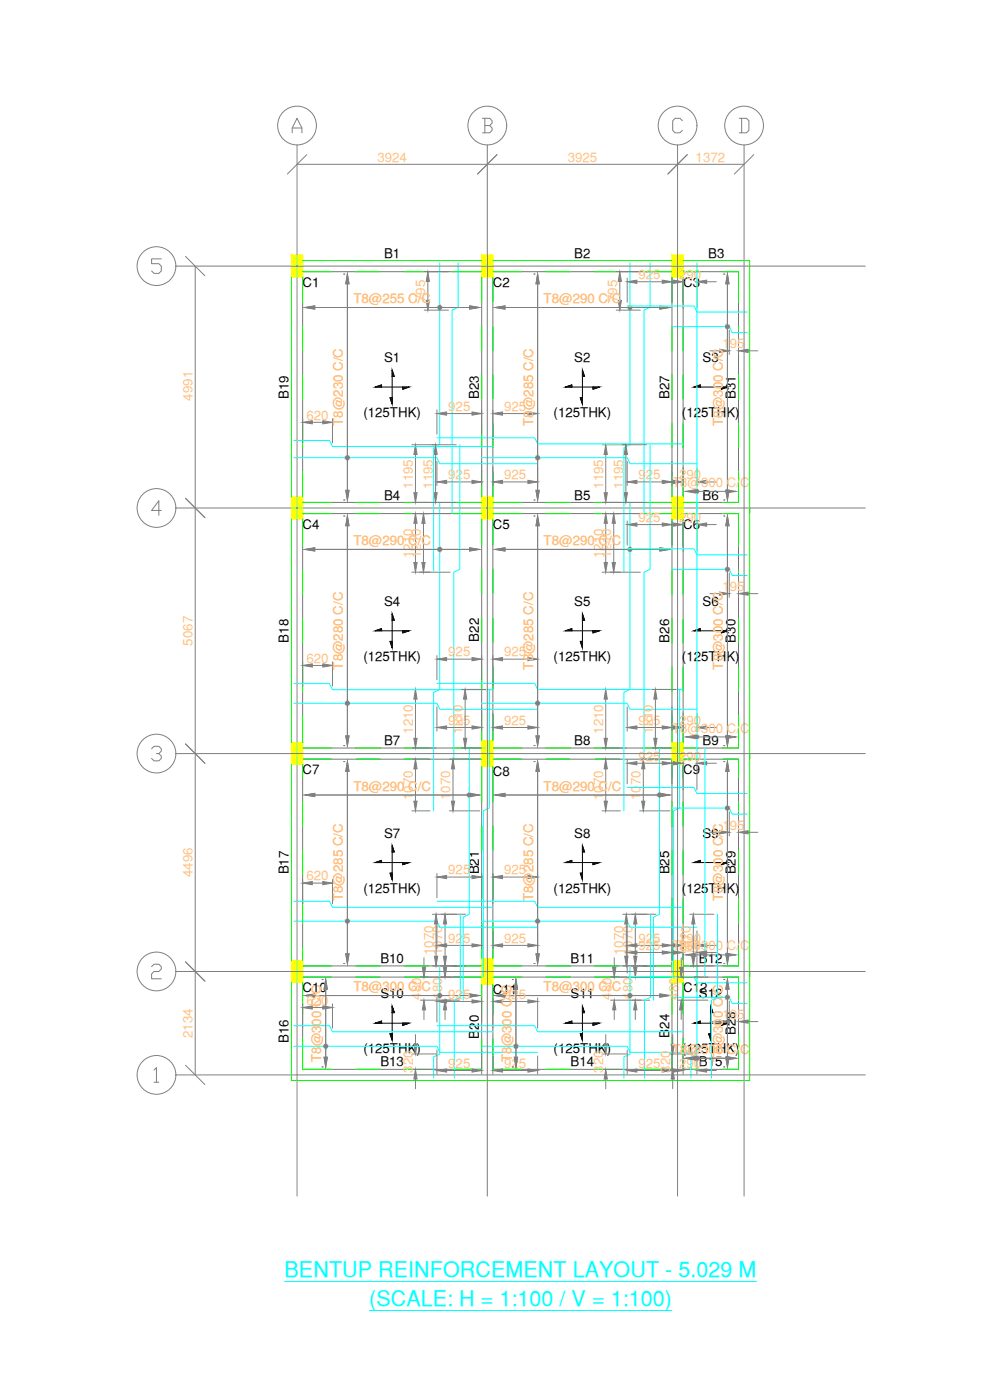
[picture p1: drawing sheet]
<svg xmlns="http://www.w3.org/2000/svg" width="297mm" height="420mm" viewBox="0 0 297 420" stroke-linecap="round" stroke-linejoin="round" font-family="sans-serif">
<defs><g id="words">
<g font-size="6.5" fill="#0ff">
<text x="85.4" y="383.1">BENTUP REINFORCEMENT LAYOUT - 5.029 M</text>
<text x="110.8" y="391.9">(SCALE: H = 1:100 / V = 1:100)</text>
</g>
<g font-size="4" fill="#ffbf7f">
<text x="113.2" y="48.5">3924</text>
<text x="170.3" y="48.5">3925</text>
<text x="208.7" y="48.5">1372</text>
<text x="191.6" y="83.7">925</text>
<text x="203.7" y="83.7">290</text>
<text x="106" y="90.9">T8@255 C/C</text>
<text x="127.6" y="90.6" transform="rotate(-90 127.6 90.6)">795</text>
<text x="163.1" y="91">T8@290 C/C</text>
<text x="185.2" y="90.6" transform="rotate(-90 185.2 90.6)">795</text>
<text x="216.7" y="104.5">195</text>
<text x="57.8" y="120.2" transform="rotate(-90 57.8 120.2)">4991</text>
<text x="92" y="125.9">620</text>
<text x="134.5" y="123.3">925</text>
<text x="151.3" y="123.3">925</text>
<text x="102.9" y="127.8" transform="rotate(-90 102.9 127.8)">T8@230 C/C</text>
<text x="160" y="127.8" transform="rotate(-90 160 127.8)">T8@285 C/C</text>
<text x="216.9" y="127.8" transform="rotate(-90 216.9 127.8)">T8@300 C/C</text>
<text x="134.5" y="143.8">925</text>
<text x="151.3" y="143.8">925</text>
<text x="191.6" y="143.8">925</text>
<text x="203.7" y="143.8">290</text>
<text x="123.8" y="146.7" transform="rotate(-90 123.8 146.7)">1195</text>
<text x="129.9" y="146.7" transform="rotate(-90 129.9 146.7)">1195</text>
<text x="180.9" y="146.7" transform="rotate(-90 180.9 146.7)">1195</text>
<text x="187" y="146.7" transform="rotate(-90 187 146.7)">1195</text>
<text x="201.6" y="146.1">T8@300 C/C</text>
<text x="191.6" y="156.6">925</text>
<text x="203.7" y="156.6">290</text>
<text x="106" y="163.6">T8@290 C/C</text>
<text x="123.8" y="167.5" transform="rotate(-90 123.8 167.5)">1210</text>
<text x="126.2" y="167.5" transform="rotate(-90 126.2 167.5)">1210</text>
<text x="163.1" y="163.6">T8@290 C/C</text>
<text x="180.9" y="167.5" transform="rotate(-90 180.9 167.5)">1210</text>
<text x="183.3" y="167.5" transform="rotate(-90 183.3 167.5)">1210</text>
<text x="216.7" y="177.3">195</text>
<text x="57.8" y="193.7" transform="rotate(-90 57.8 193.7)">5067</text>
<text x="134.5" y="197">925</text>
<text x="151.3" y="197">925</text>
<text x="92" y="198.9">620</text>
<text x="102.9" y="200.9" transform="rotate(-90 102.9 200.9)">T8@280 C/C</text>
<text x="160" y="200.9" transform="rotate(-90 160 200.9)">T8@285 C/C</text>
<text x="216.9" y="200.9" transform="rotate(-90 216.9 200.9)">T8@300 C/C</text>
<text x="123.8" y="220.2" transform="rotate(-90 123.8 220.2)">1210</text>
<text x="134.5" y="217.5">925</text>
<text x="138.7" y="220.2" transform="rotate(-90 138.7 220.2)">1210</text>
<text x="151.3" y="217.5">925</text>
<text x="180.9" y="220.2" transform="rotate(-90 180.9 220.2)">1210</text>
<text x="191.6" y="217.5">925</text>
<text x="195.8" y="220.2" transform="rotate(-90 195.8 220.2)">1210</text>
<text x="201.6" y="219.8">T8@300 C/C</text>
<text x="203.7" y="217.5">290</text>
<text x="191.6" y="228.2">925</text>
<text x="203.7" y="228.2">290</text>
<text x="106" y="237.3">T8@290 C/C</text>
<text x="163.1" y="237.3">T8@290 C/C</text>
<text x="123.8" y="240.1" transform="rotate(-90 123.8 240.1)">1070</text>
<text x="135.1" y="240.1" transform="rotate(-90 135.1 240.1)">1070</text>
<text x="180.9" y="240.1" transform="rotate(-90 180.9 240.1)">1070</text>
<text x="192.2" y="240.1" transform="rotate(-90 192.2 240.1)">1070</text>
<text x="216.7" y="249">195</text>
<text x="57.8" y="263.3" transform="rotate(-90 57.8 263.3)">4496</text>
<text x="134.5" y="262.4">925</text>
<text x="151.3" y="262.4">925</text>
<text x="92" y="264.2">620</text>
<text x="102.9" y="270.5" transform="rotate(-90 102.9 270.5)">T8@285 C/C</text>
<text x="160" y="270.5" transform="rotate(-90 160 270.5)">T8@285 C/C</text>
<text x="216.9" y="270.5" transform="rotate(-90 216.9 270.5)">T8@300 C/C</text>
<text x="130" y="286.7" transform="rotate(-90 130 286.7)">1070</text>
<text x="132.7" y="286.7" transform="rotate(-90 132.7 286.7)">1070</text>
<text x="134.5" y="282.9">925</text>
<text x="151.3" y="282.9">925</text>
<text x="187.1" y="286.7" transform="rotate(-90 187.1 286.7)">1070</text>
<text x="189.8" y="286.7" transform="rotate(-90 189.8 286.7)">1070</text>
<text x="191.6" y="282.9">925</text>
<text x="191.6" y="285">925</text>
<text x="201.6" y="285.2">T8@300 C/C</text>
<text x="203.7" y="282.9">290</text>
<text x="203.7" y="285">290</text>
<text x="207.2" y="286.7" transform="rotate(-90 207.2 286.7)">1070</text>
<text x="106" y="297.4">T8@300 C/C</text>
<text x="126.4" y="300" transform="rotate(-90 126.4 300)">480</text>
<text x="132.7" y="300" transform="rotate(-90 132.7 300)">480</text>
<text x="134.5" y="299.7">925</text>
<text x="151.3" y="299.7">925</text>
<text x="163.1" y="297.4">T8@300 C/C</text>
<text x="183.5" y="300" transform="rotate(-90 183.5 300)">480</text>
<text x="189.8" y="300" transform="rotate(-90 189.8 300)">480</text>
<text x="203.6" y="300" transform="rotate(-90 203.6 300)">480</text>
<text x="92" y="301.5">620</text>
<text x="216.7" y="305.8">195</text>
<text x="57.8" y="311.5" transform="rotate(-90 57.8 311.5)">2134</text>
<text x="96.4" y="318.7" transform="rotate(-90 96.4 318.7)">T8@300 C/C</text>
<text x="123.8" y="321.9" transform="rotate(-90 123.8 321.9)">320</text>
<text x="134.5" y="320.5">925</text>
<text x="151.3" y="320.5">925</text>
<text x="153.5" y="318.7" transform="rotate(-90 153.5 318.7)">T8@300 C/C</text>
<text x="180.9" y="321.9" transform="rotate(-90 180.9 321.9)">320</text>
<text x="191.6" y="320.5">925</text>
<text x="201" y="321.9" transform="rotate(-90 201 321.9)">320</text>
<text x="203.7" y="320.5">290B15</text>
<text x="216.9" y="318.7" transform="rotate(-90 216.9 318.7)">T8@300 C/C</text>
</g>
<g font-size="4">
<text x="115.2" y="77.3">B1</text>
<text x="172.3" y="77.3">B2</text>
<text x="212.5" y="77.3">B3</text>
<text x="90.8" y="86">C1</text>
<text x="147.9" y="86">C2</text>
<text x="205" y="86">C3</text>
<text x="115.2" y="108.7">S1</text>
<text x="172.3" y="108.7">S2</text>
<text x="210.8" y="108.7">S3</text>
<text x="86.6" y="119.7" transform="rotate(-90 86.6 119.7)">B19</text>
<text x="143.6" y="119.7" transform="rotate(-90 143.6 119.7)">B23</text>
<text x="200.7" y="119.7" transform="rotate(-90 200.7 119.7)">B27</text>
<text x="220.7" y="119.7" transform="rotate(-90 220.7 119.7)">B31</text>
<text x="109" y="125.2">(125THK)</text>
<text x="166.1" y="125.2">(125THK)</text>
<text x="204.6" y="125.2">(125THK)</text>
<text x="115.2" y="149.9">B4</text>
<text x="172.3" y="149.9">B5</text>
<text x="210.8" y="149.9">B6</text>
<text x="90.8" y="158.6">C4</text>
<text x="147.9" y="158.6">C5</text>
<text x="205" y="158.6">C6</text>
<text x="115.2" y="181.9">S4</text>
<text x="172.3" y="181.9">S5</text>
<text x="210.8" y="181.9">S6</text>
<text x="86.6" y="192.9" transform="rotate(-90 86.6 192.9)">B18</text>
<text x="143.6" y="192.6" transform="rotate(-90 143.6 192.6)">B22</text>
<text x="200.7" y="192.9" transform="rotate(-90 200.7 192.9)">B26</text>
<text x="220.7" y="192.9" transform="rotate(-90 220.7 192.9)">B30</text>
<text x="109" y="198.3">(125THK)</text>
<text x="166.1" y="198.3">(125THK)</text>
<text x="204.6" y="198.3">(125THK)</text>
<text x="115.2" y="223.6">B7</text>
<text x="172.3" y="223.6">B8</text>
<text x="210.8" y="223.6">B9</text>
<text x="90.8" y="232.3">C7</text>
<text x="147.9" y="232.9">C8</text>
<text x="205" y="232.3">C9</text>
<text x="115.2" y="251.4">S7</text>
<text x="172.3" y="251.4">S8</text>
<text x="210.8" y="251.4">S9</text>
<text x="86.6" y="262.4" transform="rotate(-90 86.6 262.4)">B17</text>
<text x="143.6" y="262.4" transform="rotate(-90 143.6 262.4)">B21</text>
<text x="200.7" y="262.4" transform="rotate(-90 200.7 262.4)">B25</text>
<text x="220.7" y="262.4" transform="rotate(-90 220.7 262.4)">B29</text>
<text x="109" y="267.9">(125THK)</text>
<text x="166.1" y="267.9">(125THK)</text>
<text x="204.6" y="267.9">(125THK)</text>
<text x="114.1" y="289">B10</text>
<text x="171.2" y="289">B11</text>
<text x="209.7" y="289">B12</text>
<text x="90.8" y="297.7">C10</text>
<text x="114.1" y="299.7">S10</text>
<text x="147.9" y="298.3">C11</text>
<text x="171.2" y="299.7">S11</text>
<text x="205" y="297.7">C12</text>
<text x="209.7" y="299.7">S12</text>
<text x="143.6" y="311.7" transform="rotate(-90 143.6 311.7)">B20</text>
<text x="200.7" y="311.4" transform="rotate(-90 200.7 311.4)">B24</text>
<text x="220.7" y="310.6" transform="rotate(-90 220.7 310.6)">B28</text>
<text x="86.6" y="313.1" transform="rotate(-90 86.6 313.1)">B16</text>
<text x="109" y="316.1">(125THK)</text>
<text x="166.1" y="316.1">(125THK)</text>
<text x="204.6" y="316.1">(125THK)</text>
<text x="114.1" y="320">B13</text>
<text x="171.2" y="320">B14</text>
</g>
</g></defs>
<!-- layer: Slab -->
<path d="M90.8 81.5h53.7v69.3h-53.7zM147.9 81.5h53.7v69.3h-53.7zM205 81.5h16.6v69.3h-16.6zM90.8 154.1h53.7v70.4h-53.7zM147.9 154.1h53.7v70.4h-53.7zM205 154.1h16.6v70.4h-16.6zM90.8 227.8h53.7v62.1h-53.7zM147.9 227.8h53.7v62.1h-53.7zM205 227.8h16.6v62.1h-16.6zM90.8 293.2h53.7v27.7h-53.7zM147.9 293.2h53.7v27.7h-53.7zM205 293.2h16.6v27.7h-16.6z" fill="none" stroke="#767676" stroke-width=".3"/>
<!-- layer: Slab Nos -->
<g fill="#000" stroke="#000" stroke-width=".3">
<path d="M112.6 116.2l1.9-.7v.7zM117 119.3h.7v2zM117.7 111.1l.6 1.9h-.6zM120.8 116.2h2l-2 .6zM169.7 116.2l1.9-.7v.7zM174.1 119.3h.6v2zM174.7 111.1l.7 1.9h-.7zM177.9 116.2h1.9l-1.9 .6zM208.2 116.2l1.9-.7v.7zM216.4 116.2h2l-2 .6zM112.6 189.3l1.9-.6v.6zM117 192.5h.7v1.9z"/>
<path d="M117.7 184.2l.6 1.9h-.6zM120.8 189.3h2l-2 .6zM169.7 189.3l1.9-.6v.6zM174.1 192.5h.6v1.9zM174.7 184.2l.7 1.9h-.7zM177.9 189.3h1.9l-1.9 .6zM208.2 189.3l1.9-.6v.6zM216.4 189.3h2l-2 .6zM112.6 258.9l1.9-.7v.7zM117.7 253.8l.6 1.9h-.6zM120.8 258.9h2l-2 .6zM169.7 258.9l1.9-.7v.7z"/>
<path d="M174.7 253.8l.7 1.9h-.7zM177.9 258.9h1.9l-1.9 .6zM208.2 258.9l1.9-.7v.7zM216.4 258.9h2l-2 .6zM117 262h.7v2zM174.1 262h.6v2zM120.8 307.1h2zM208.2 307.1l1.9-.7v.7zM212.6 310.3h.7v1.9zM213.3 302l.6 1.9h-.6zM216.4 307.1h2l-2 .6z"/>
<path d="M114.5 306.4v.7zM112.6 307.1h1.9zM112.6 307.1l1.9-.7v.7z"/>
<path d="M117 310.3h.7zM117 310.3l.7 1.9v-1.9z"/>
<path d="M117.7 302l.6 1.9zM117.7 303.9h.6zM117.7 302l.6 1.9h-.6z"/>
<path d="M120.8 307.1v.6l2-.6zM120.8 307.1v.6z"/>
<path d="M169.7 307.1l1.9-.7v.7zM169.7 307.1h1.9z"/>
<path d="M174.1 310.3h.6zM174.1 310.3l.6 1.9v-1.9z"/>
<path d="M174.7 302l.7 1.9h-.7zM174.7 303.9h.7z"/>
<path d="M177.9 307.1h1.9zM177.9 307.1v.6l1.9-.6z"/>
</g>
<g fill="none" stroke="#000" stroke-width=".3">
<path d="M114.5 116.2v-.7l-1.9 .7h10.2l-2 .6v-.6M117.7 113h.6l-.6-1.9v10.2l-.7-2h.7M171.6 116.2v-.7l-1.9 .7h10.1l-1.9 .6v-.6M174.7 113h.7l-.7-1.9v10.2l-.6-2h.6M210.1 116.2v-.7l-1.9 .7h10.2l-2 .6v-.6M114.5 189.3v-.6l-1.9 .6h10.2l-2 .6v-.6M117.7 186.1h.6l-.6-1.9v10.2l-.7-1.9h.7M171.6 189.3v-.6l-1.9 .6h10.1l-1.9 .6v-.6M174.7 186.1h.7l-.7-1.9v10.2l-.6-1.9h.6M210.1 189.3v-.6l-1.9 .6h10.2l-2 .6v-.6M114.5 258.9v-.7l-1.9 .7h10.2l-2 .6v-.6M117.7 255.7h.6l-.6-1.9v10.2l-.7-2h.7"/>
<path d="M171.6 258.9v-.7l-1.9 .7h10.1l-1.9 .6v-.6M174.7 255.7h.7l-.7-1.9v10.2l-.6-2h.6M210.1 258.9v-.7l-1.9 .7h10.2l-2 .6v-.6M114.5 307.1v-.7l-1.9 .7h10.2l-2 .6v-.6M117.7 303.9h.6l-.6-1.9v10.2l-.7-1.9h.7M171.6 307.1v-.7l-1.9 .7h10.1l-1.9 .6v-.6M174.7 303.9h.7l-.7-1.9v10.2l-.6-1.9h.6M210.1 307.1v-.7l-1.9 .7h10.2l-2 .6v-.6M213.3 303.9h.6l-.6-1.9v10.2l-.7-1.9h.7"/>
</g>
<!-- layer: Column -->
<g fill="#ff0" stroke="#ff0" stroke-width=".3">
<path d="M87.4 76.6l3.4 6.5v-6.5zM87.4 76.6l3.4 6.5h-3.4z"/>
<path d="M144.5 76.6l3.4 6.5v-6.5zM144.5 76.6l3.4 6.5h-3.4z"/>
<path d="M201.6 76.6l3.4 6.5v-6.5zM201.6 76.6l3.4 6.5h-3.4z"/>
<path d="M87.4 149.2l3.4 6.5v-6.5zM87.4 149.2l3.4 6.5h-3.4z"/>
<path d="M144.5 149.2l3.4 6.5v-6.5zM144.5 149.2l3.4 6.5h-3.4z"/>
<path d="M201.6 149.2l3.4 6.5v-6.5zM201.6 149.2l3.4 6.5h-3.4z"/>
<path d="M87.4 222.9l3.4 6.5v-6.5zM87.4 222.9l3.4 6.5h-3.4z"/>
<path d="M144.5 222.3l3.4 7.7v-7.7zM144.5 222.3l3.4 7.7h-3.4z"/>
<path d="M201.6 222.9l3.4 6.5v-6.5zM201.6 222.9l3.4 6.5h-3.4z"/>
<path d="M87.4 288.3l3.4 6.5v-6.5zM87.4 288.3l3.4 6.5h-3.4z"/>
<path d="M144.5 287.7l3.4 7.7v-7.7zM144.5 287.7l3.4 7.7h-3.4z"/>
<path d="M201.6 288.3l3.4 6.5v-6.5zM201.6 288.3l3.4 6.5h-3.4z"/>
</g>
<path d="M87.4 76.6h3.4v6.5h-3.4zM144.5 76.6h3.4v6.5h-3.4zM201.6 76.6h3.4v6.5h-3.4zM87.4 149.2h3.4v6.5h-3.4zM144.5 149.2h3.4v6.5h-3.4zM201.6 149.2h3.4v6.5h-3.4zM87.4 222.9h3.4v6.5h-3.4zM144.5 222.3h3.4v7.7h-3.4zM201.6 222.9h3.4v6.5h-3.4zM87.4 288.3h3.4v6.5h-3.4zM144.5 287.7h3.4v7.7h-3.4zM201.6 288.3h3.4v6.5h-3.4z" fill="none" stroke="#ff0" stroke-width=".3"/>
<!-- layer: Beam -->
<g fill="none" stroke="#0f0" stroke-width=".3">
<path d="M90.8 78.2h53.7M147.9 78.2h53.7M205 78.2h19.9v246.1h-137.5v-29.5M87.4 83.1v66.1M90.8 81.5h8.7M90.8 83.1v7.6M90.8 98v7.3M106.8 81.5h7.2M121.3 81.5h7.3M135.8 81.5h8.7M144.5 83.1v7.6M144.5 98v7.3"/>
<path d="M147.9 81.5h8.7M147.9 83.1v7.6M147.9 98v7.3M163.8 81.5h7.3M178.4 81.5h7.3M192.9 81.5h8.7M201.6 83.1v7.6M201.6 98v7.3M205 81.5h4.6M205 83.1v7.6M205 98v7.3M216.9 81.5h4.7v9.2"/>
<path d="M221.6 98v7.3M90.8 112.5v7.3M144.5 112.5v7.3M147.9 112.5v7.3M201.6 112.5v7.3M205 112.5v7.3M221.6 112.5v7.3M90.8 127.1v7.2M144.5 127.1v7.2M147.9 127.1v7.2M201.6 127.1v7.2M205 127.1v7.2"/>
<path d="M221.6 127.1v7.2M87.4 155.7v67.2M90.8 150.8h8.7M90.8 154.1h8.7M90.8 141.6v7.6M90.8 155.7v8.2M106.8 150.8h7.2M106.8 154.1h7.2M121.3 150.8h7.3M121.3 154.1h7.3M135.8 150.8h8.7M135.8 154.1h8.7"/>
<path d="M144.5 141.6v7.6M144.5 155.7v7.9M147.9 150.8h8.7M147.9 154.1h8.7M147.9 141.6v7.6M147.9 155.7v7.9M163.8 150.8h7.3M163.8 154.1h7.3M178.4 150.8h7.3M178.4 154.1h7.3M192.9 150.8h8.7M192.9 154.1h8.7"/>
<path d="M201.6 141.6v7.6M201.6 155.7v8.2M205 150.8h4.6M205 154.1h4.6M205 141.6v7.6M205 155.7v8.2M216.9 154.1h4.7v9.8M221.6 141.6v9.2h-4.7M90.8 171.1v7.3M144.5 170.8v7.3M147.9 170.8v7.3M201.6 171.1v7.3"/>
<path d="M205 171.1v7.3M221.6 171.1v7.3M90.8 185.7v7.3M144.5 185.4v7.3M144.5 199.9v7.3M147.9 185.4v7.3M147.9 199.9v7.3M201.6 185.7v7.3M205 185.7v7.3M221.6 185.7v7.3M90.8 200.2v7.3M90.8 214.8v8.1"/>
<path d="M144.5 214.5v7.8M147.9 214.5v7.8M201.6 200.2v7.3M201.6 214.8v8.1M205 200.2v7.3M205 214.8v8.1M221.6 214.8v9.7h-4.7M221.6 200.2v7.3M87.4 229.4v58.9M90.8 224.5h8.7M90.8 227.8h8.7M90.8 229.4v4"/>
<path d="M106.8 224.5h7.2M106.8 227.8h7.2M121.3 224.5h7.3M121.3 227.8h7.3M135.8 224.5h8.7M135.8 227.8h8.7M144.5 230v10.7M147.9 224.5h8.7M147.9 227.8h8.7M147.9 230v10.7M163.8 224.5h7.3M163.8 227.8h7.3"/>
<path d="M178.4 224.5h7.3M178.4 227.8h7.3M192.9 224.5h8.7M192.9 227.8h8.7M201.6 229.4v4M205 224.5h4.6M205 227.8h4.6M205 229.4v4M216.9 227.8h4.7v5.6M90.8 240.7v7.3M90.8 255.2v7.3M144.5 248v7.2"/>
<path d="M147.9 248v7.2M201.6 240.7v7.3M201.6 255.2v7.3M205 240.7v7.3M205 255.2v7.3M221.6 240.7v7.3M221.6 255.2v7.3M90.8 269.8v7.2M144.5 262.5v7.3M144.5 277v10.7M147.9 262.5v7.3M147.9 277v10.7"/>
<path d="M201.6 269.8v7.2M205 269.8v7.2M221.6 269.8v7.2M90.8 289.9h8.7M90.8 293.2h8.7M90.8 284.3v4M90.8 294.8v9.4M106.8 289.9h7.2M106.8 293.2h7.2M121.3 289.9h7.3M121.3 293.2h7.3M135.8 289.9h8.7"/>
<path d="M135.8 293.2h8.7M144.5 295.4v9.1M147.9 289.9h8.7M147.9 293.2h8.7M147.9 295.4v9.1M163.8 289.9h7.3M163.8 293.2h7.3M178.4 289.9h7.3M178.4 293.2h7.3M192.9 289.9h8.7M192.9 293.2h8.7M201.6 284.3v4"/>
<path d="M201.6 294.8v9.4M205 289.9h4.6M205 293.2h4.6M205 284.3v4M205 294.8v9.4M216.9 293.2h4.7v10.2M221.6 284.3v5.6h-4.7M90.8 311.5v9.4h8.7M144.5 311.8v9.1h-8.7M147.9 311.8v9.1h8.7M201.6 311.5v9.4h-8.7M205 311.5v9.4h4.6"/>
<path d="M221.6 310.7v10.2h-4.7M106.8 320.9h7.2M121.3 320.9h7.3M163.8 320.9h7.3M178.4 320.9h7.3"/>
</g>
<!-- layer: Dimension -->
<g fill="none" stroke="#808080" stroke-width=".3">
<path d="M127.3 93.1h7.3M127.3 81.5h7.3M128.4 84.5v5.7M184.9 93.1h7.2M184.9 81.5h7.2M186 84.5v5.7M188.2 83.5v7.2M191.1 84.6h7.6M199.1 84.6h3M201.6 83.5v7.2M205 83.5v9.1M209.1 83.5v9.1"/>
<path d="M212 84.6h2.9M218.8 99.1v7.3M221.6 99.1v7.3M213 105.3h2.9M224.5 105.3h2.9M90.8 125.7v7.2M93.7 126.7h3.1M99.8 125.7v7.2M123.6 133.5h13.3M124.7 136.4v11.5M130.7 136.4v11.5M131.1 123v7.3"/>
<path d="M131.1 138.4v7.3M134 124.1h7.6M144.5 123v7.3M144.5 138.4v7.3M147.9 123v9.1M150.8 124.1h7.6M161.3 123v9.1M180.7 133.5h13.3M181.7 136.4v11.5M187.8 136.4v11.5M188.2 138.4v7.3M201.6 138.4v7.3"/>
<path d="M123.6 150.8h13.3M123.6 154.1h11.5M124.7 157v11.8M127.1 157v11.8M134 144.6h7.6M147.9 140.3v5.4M150.8 144.6h7.6M161.3 140.3v5.4M180.7 150.8h13.3M180.7 154.1h11.4M181.7 157v11.8M184.1 157v11.8"/>
<path d="M188.2 156.3v7.3M191.1 144.6h7.6M191.1 157.4h7.6M199.1 144.6h3M199.1 157.4h3M201.6 156.3v7.3M205 140.3v5.4M205 156.3v9.1M209.1 140.3v5.4M209.1 156.3v9.1M212 144.6h2.9M212 157.4h2.9"/>
<path d="M123.6 171.7h11.5M180.7 171.7h11.4M213 178.2h2.9M218.8 172v7.3M221.6 172v7.3M224.5 178.2h2.9M90.8 198.6v7.3M93.7 199.7h3.1M99.8 198.6v7.3M131.1 196.7v7.3M134 197.8h7.6M144.5 196.7v7.3"/>
<path d="M147.9 196.7v9.1M150.8 197.8h7.6M161.3 196.7v9.1M123.6 206.9h7.2M124.7 209.8v11.8M131.1 212.1v7.3M134 218.3h7.6M138.5 206.9h7.2M139.6 209.8v11.8M144.5 212.1v7.3M147.9 214v5.4M150.8 218.3h7.6"/>
<path d="M161.3 214v5.4M180.7 206.9h7.2M181.7 209.8v11.8M188.2 212.1v7.3M191.1 218.3h7.6M195.6 206.9h7.2M196.6 209.8v11.8M199.1 218.3h3M201.6 212.1v7.3M205 214v5.4M209.1 214v5.4M212 218.3h2.9"/>
<path d="M123.6 224.5h7.2M123.6 227.8h5.4M124.7 230.7v9.7M134.8 227.8h9.1M135.9 230.7v9.7M138.5 224.5h7.2M180.7 224.5h7.2M180.7 227.8h5.4M181.7 230.7v9.7M188.2 228v7.2M191.1 229.1h7.6M191.9 227.8h9.1"/>
<path d="M193 230.7v9.7M195.6 224.5h7.2M199.1 229.1h3M201.6 228v7.2M205 228v9.1M209.1 228v9.1M212 229.1h2.9M123.6 243.3h5.4M134.8 243.3h9.1M180.7 243.3h5.4M191.9 243.3h9.1M213 249.8h2.9"/>
<path d="M218.8 243.6v7.3M221.6 243.6v7.3M224.5 249.8h2.9M90.8 263.9v7.3M93.7 265h3.1M99.8 263.9v7.3M129.7 274.4h10M130.8 277.3v9.7M131.1 262.1v7.3M131.1 277.5v7.3M133.5 277.3v9.7M134 263.2h7.6"/>
<path d="M144.5 262.1v7.3M144.5 277.5v7.3M147.9 262.1v9.1M147.9 279.4v5.4M150.8 263.2h7.6M161.3 262.1v9.1M161.3 279.4v5.4M186.8 274.4h10M187.9 277.3v9.7M188.2 277.5v14.6M190.6 277.3v9.7M201.6 277.5v14.6"/>
<path d="M205 279.4v14.5M206.9 274.4h7.3M208 277.3v9.7M209.1 279.4v14.5M126.1 293.2h11.8M127.2 287.4v2.9M129.7 289.9h10M131.1 299.5v7.2M133.5 287.4v2.9M134 283.7h7.6M144.5 299.5v7.2M147.9 299.5v9.1"/>
<path d="M150.8 283.7h7.6M161.3 299.5v9.1M183.2 293.2h11.8M184.3 287.4v2.9M186.8 289.9h10M190.6 287.4v2.9M191.1 283.7h7.6M191.1 285.9h7.6M199.1 283.7h3M199.1 285.9h3M203.3 293.2h9.1M204.4 287.4v2.9"/>
<path d="M206.9 289.9h7.3M212 283.7h2.9M212 285.9h2.9M90.8 301.3v7.3M93.7 302.4h3.1M99.8 301.3v7.3M123.6 316.3h7.2M124.7 310.5v2.9M126.1 300.2h11.8M127.2 303.1v2.9M131.1 315.1v7.3M133.5 303.1v2.9"/>
<path d="M134 300.6h7.6M144.5 315.1v7.3M147.9 316.9v5.5M150.8 300.6h7.6M161.3 316.9v5.5M180.7 316.3h7.2M181.7 310.5v2.9M183.2 300.2h11.8M184.3 303.1v2.9M188.2 315.1v7.3M190.6 303.1v2.9M200.8 316.3h7.2"/>
<path d="M201.6 315.1v7.3M201.8 310.5v2.9M203.3 300.2h9.1M204.4 303.1v2.9M205 316.9v5.5M209.1 316.9v5.5M213 306.6h2.9M218.8 300.4v7.3M221.6 300.4v7.3M224.5 306.6h2.9M123.6 320.9h7.2M124.7 323.8v2.9"/>
<path d="M134 321.3h7.6M150.8 321.3h7.6M180.7 320.9h7.2M181.7 323.8v2.9M191.1 321.3h7.6M199.1 321.3h3M200.8 320.9h7.2M201.8 323.8v2.9M212 321.3h2.9"/>
</g>
<g fill="#808080" stroke="#808080" stroke-width=".3">
<path d="M124.2 147.9h.9l-.4 2.9z"/>
<path d="M124.7 133.5l.4 2.9h-.9z"/>
<path d="M124.2 168.8h.9l-.4 2.9z"/>
<path d="M124.7 154.1l.4 2.9h-.9z"/>
<path d="M127.9 90.2h.9l-.4 2.9z"/>
<path d="M128.4 81.5l.4 3h-.9z"/>
<path d="M131.1 144.6l2.9-.5v1z"/>
<path d="M141.6 144.1l2.9 .5-2.9 .5z"/>
<path d="M147.9 144.6l2.9-.5v1z"/>
<path d="M158.4 144.1l2.9 .5-2.9 .5z"/>
<path d="M90.8 126.7l2.9-.4v.9z"/>
<path d="M96.8 126.3l3 .4-3 .5z"/>
<path d="M181.3 147.9h.9l-.5 2.9z"/>
<path d="M181.7 133.5l.5 2.9h-.9z"/>
<path d="M181.3 168.8h.9l-.5 2.9z"/>
<path d="M181.7 154.1l.5 2.9h-.9z"/>
<path d="M185.5 90.2h1l-.5 2.9z"/>
<path d="M186 81.5l.5 3h-1z"/>
<path d="M188.2 144.6l2.9-.5v1z"/>
<path d="M198.7 144.1l2.9 .5-2.9 .5z"/>
<path d="M202.1 144.1l2.9 .5-2.9 .5z"/>
<path d="M209.1 144.6l2.9-.5v1z"/>
<path d="M147.9 124.1l2.9-.5v1z"/>
<path d="M158.4 123.6l2.9 .5-2.9 .5z"/>
<path d="M131.1 124.1l2.9-.5v1z"/>
<path d="M141.6 123.6l2.9 .5-2.9 .5z"/>
<path d="M215.9 104.8l2.9 .5-2.9 .5z"/>
<path d="M221.6 105.3l2.9-.5v1z"/>
<path d="M202.1 84.1l2.9 .5-2.9 .4z"/>
<path d="M209.1 84.6l2.9-.5v.9z"/>
<path d="M188.2 84.6l2.9-.5v.9z"/>
<path d="M198.7 84.1l2.9 .5-2.9 .4z"/>
<path d="M124.2 221.6h.9l-.4 2.9z"/>
<path d="M124.7 206.9l.4 2.9h-.9z"/>
<path d="M124.2 240.4h.9l-.4 2.9z"/>
<path d="M124.7 227.8l.4 2.9h-.9z"/>
<path d="M126.6 168.8h.9l-.4 2.9z"/>
<path d="M127.1 154.1l.4 2.9h-.9z"/>
<path d="M130.2 147.9h1l-.5 2.9z"/>
<path d="M130.7 133.5l.5 2.9h-1z"/>
<path d="M131.1 218.3l2.9-.5v1z"/>
<path d="M141.6 217.8l2.9 .5-2.9 .5z"/>
<path d="M147.9 218.3l2.9-.5v1z"/>
<path d="M158.4 217.8l2.9 .5-2.9 .5z"/>
<path d="M90.8 199.7l2.9-.5v1z"/>
<path d="M96.8 199.2l3 .5-3 .5z"/>
<path d="M181.3 221.6h.9l-.5 2.9z"/>
<path d="M181.7 206.9l.5 2.9h-.9z"/>
<path d="M181.3 240.4h.9l-.5 2.9z"/>
<path d="M181.7 227.8l.5 2.9h-.9z"/>
<path d="M183.7 168.8h.9l-.5 2.9z"/>
<path d="M184.1 154.1l.5 2.9h-.9z"/>
<path d="M187.3 147.9h1l-.5 2.9z"/>
<path d="M187.8 133.5l.5 2.9h-1z"/>
<path d="M188.2 218.3l2.9-.5v1z"/>
<path d="M198.7 217.8l2.9 .5-2.9 .5z"/>
<path d="M202.1 217.8l2.9 .5-2.9 .5z"/>
<path d="M209.1 218.3l2.9-.5v1z"/>
<path d="M147.9 197.8l2.9-.5v1z"/>
<path d="M158.4 197.3l2.9 .5-2.9 .5z"/>
<path d="M131.1 197.8l2.9-.5v1z"/>
<path d="M141.6 197.3l2.9 .5-2.9 .5z"/>
<path d="M215.9 177.7l2.9 .5-2.9 .4z"/>
<path d="M221.6 178.2l2.9-.5v.9z"/>
<path d="M202.1 156.9l2.9 .5-2.9 .5z"/>
<path d="M209.1 157.4l2.9-.5v1z"/>
<path d="M188.2 157.4l2.9-.5v1z"/>
<path d="M198.7 156.9l2.9 .5-2.9 .5z"/>
<path d="M133 287h1l-.5 2.9z"/>
<path d="M133.5 274.4l.5 2.9h-1z"/>
<path d="M133.5 300.2l.5 2.9h-1z"/>
<path d="M133 290.3h1l-.5 2.9z"/>
<path d="M135.4 240.4h1l-.5 2.9z"/>
<path d="M135.9 227.8l.5 2.9h-1z"/>
<path d="M139.1 221.6h.9l-.4 2.9z"/>
<path d="M139.6 206.9l.4 2.9h-.9z"/>
<path d="M131.1 283.7l2.9-.5v1z"/>
<path d="M141.6 283.2l2.9 .5-2.9 .5z"/>
<path d="M147.9 283.7l2.9-.5v1z"/>
<path d="M158.4 283.2l2.9 .5-2.9 .5z"/>
<path d="M90.8 265l2.9-.5v1z"/>
<path d="M96.8 264.5l3 .5-3 .5z"/>
<path d="M190.1 287h1l-.5 2.9z"/>
<path d="M190.6 274.4l.5 2.9h-1z"/>
<path d="M190.6 300.2l.5 2.9h-1z"/>
<path d="M190.1 290.3h1l-.5 2.9z"/>
<path d="M192.5 240.4h1l-.5 2.9z"/>
<path d="M193 227.8l.5 2.9h-1z"/>
<path d="M196.2 221.6h.9l-.5 2.9z"/>
<path d="M196.6 206.9l.5 2.9h-.9z"/>
<path d="M188.2 283.7l2.9-.5v1z"/>
<path d="M198.7 283.2l2.9 .5-2.9 .5z"/>
<path d="M202.1 283.2l2.9 .5-2.9 .5z"/>
<path d="M209.1 283.7l2.9-.5v1z"/>
<path d="M147.9 263.2l2.9-.5v1z"/>
<path d="M158.4 262.7l2.9 .5-2.9 .5z"/>
<path d="M131.1 263.2l2.9-.5v1z"/>
<path d="M141.6 262.7l2.9 .5-2.9 .5z"/>
<path d="M215.9 249.3l2.9 .5-2.9 .5z"/>
<path d="M221.6 249.8l2.9-.5v1z"/>
<path d="M202.1 228.6l2.9 .5-2.9 .4z"/>
<path d="M209.1 229.1l2.9-.5v.9z"/>
<path d="M188.2 229.1l2.9-.5v.9z"/>
<path d="M198.7 228.6l2.9 .5-2.9 .4z"/>
<path d="M124.7 320.9l.4 2.9h-.9z"/>
<path d="M124.2 313.4h.9l-.4 2.9z"/>
<path d="M127.2 300.2l.5 2.9h-1z"/>
<path d="M126.7 290.3h1l-.5 2.9z"/>
<path d="M130.4 287h.9l-.5 2.9z"/>
<path d="M130.8 274.4l.5 2.9h-.9z"/>
<path d="M131.1 321.3l2.9-.5v1z"/>
<path d="M141.6 320.8l2.9 .5-2.9 .5z"/>
<path d="M147.9 321.3l2.9-.5v1z"/>
<path d="M158.4 320.8l2.9 .5-2.9 .5z"/>
<path d="M90.8 302.4l2.9-.5v.9z"/>
<path d="M96.8 301.9l3 .5-3 .4z"/>
<path d="M181.7 320.9l.5 2.9h-.9z"/>
<path d="M181.3 313.4h.9l-.5 2.9z"/>
<path d="M184.3 300.2l.5 2.9h-1z"/>
<path d="M183.8 290.3h1l-.5 2.9z"/>
<path d="M187.4 287h1l-.5 2.9z"/>
<path d="M187.9 274.4l.5 2.9h-1z"/>
<path d="M188.2 321.3l2.9-.5v1z"/>
<path d="M198.7 320.8l2.9 .5-2.9 .5z"/>
<path d="M202.1 320.8l2.9 .5-2.9 .5z"/>
<path d="M209.1 321.3l2.9-.5v1z"/>
<path d="M147.9 300.6l2.9-.5v.9z"/>
<path d="M158.4 300.1l2.9 .5-2.9 .4z"/>
<path d="M131.1 300.6l2.9-.5v.9z"/>
<path d="M141.6 300.1l2.9 .5-2.9 .4z"/>
<path d="M215.9 306.1l2.9 .5-2.9 .5z"/>
<path d="M221.6 306.6l2.9-.5v1z"/>
<path d="M202.1 285.4l2.9 .5-2.9 .4z"/>
<path d="M209.1 285.9l2.9-.5v.9z"/>
<path d="M188.2 285.9l2.9-.5v.9z"/>
<path d="M198.7 285.4l2.9 .5-2.9 .4z"/>
<path d="M201.8 320.9l.5 2.9h-.9z"/>
<path d="M201.4 313.4h.9l-.5 2.9z"/>
<path d="M204.4 300.2l.5 2.9h-1z"/>
<path d="M203.9 290.3h1l-.5 2.9z"/>
<path d="M207.5 287h1l-.5 2.9z"/>
<path d="M208 274.4l.5 2.9h-1z"/>
</g>
<!-- layer: Plan Reinforcement -->
<g fill="none" stroke="#0ff" stroke-width=".3">
<path d="M131.9 78.9v54.6l-1.8 .9v37.3M137.5 78.9v13.3l-1.9 .9v61M189 78.9v54.6l-1.8 .9v37.3M195.1 78.9v13.3l-1.9 .9v61M209.1 78.9v148.9M188.2 91.8h20l.9 1.8h15.1M201.6 98h17.2l.9 1.8h4.5M88.2 137.4h42.9l.9 1.8h29.3M88.2 132.2h10.7l.9 1.8h48.1M131.1 131.4h29.3l.9 1.8h43.7M138 133.5v37.4l-1.8 .8v56.1M144.5 137.4h43.7l.9 1.8h20"/>
<path d="M195.1 133.5v37.4l-1.9 .8v56.1M131.9 150.8v56.1l-1.8 .9v35.5M189 150.8v56.1l-1.8 .9v35.5M188.2 164.7h20l.9 1.8h15.1M201.6 170.9h17.2l.9 1.8h4.5M88.2 211.1h42.9l.9 1.8h29.3M88.2 205.2h10.7l.9 1.8h48.1M131.1 205.1h29.3l.9 1.8h43.7M144.5 211.1h43.7l.9 1.8h20M146.8 206.9v35.6l-1.8 .8v49.9M203.9 206.9v35.6l-1.8 .8v49.9M140.8 224.5v49.9l-1.8 .8v25"/>
<path d="M188.2 236.3h20l.9 1.9h15.1M197.9 224.5v49.9l-1.8 .8v25M211.5 224.5v68.7M201.6 242.5h17.2l.9 1.8h4.5M88.2 276.5h42.9l.9 1.8h29.3M88.2 270.5h10.7l.9 1.8h48.1M131.1 270.5h29.3l.9 1.8h43.7M138.1 274.4v24.9l-1.8 .9v23.4M144.5 276.5h43.7l.9 1.8h20M195.2 274.4v24.9l-1.8 .9v23.4M215.3 274.4v24.9l-1.8 .9v23.4M131.9 289.9v26.4l-1.8 .9v6.4"/>
<path d="M188.2 293.1h20l.9 1.9h15.1M189 289.9v26.4l-1.8 .9v6.4M201.6 299.3h17.2l.9 1.8h4.5M209.1 289.9v26.4l-1.8 .9v6.4M88.2 314h42.9l.9 1.8h29.3M88.2 307.8h10.7l.9 1.8h48.1M131.1 307.8h29.3l.9 1.8h43.7M144.5 314h43.7l.9 1.8h20"/>
</g>
<!-- layer: BarLabels -->
<g fill="none" stroke="#808080" stroke-width=".3">
<path d="M94.4 92.3h46.5M103.1 82.3h.1M104.2 85.2v62M151.5 92.3h46.5M160.2 82.3h.1M161.3 85.2v62M217.2 82.3h.1M218.3 85.2v62M103.1 150.1h.1M103.1 154.9h.1M104.2 157.8v63.1M160.2 150.1h.1"/>
<path d="M160.2 154.9h.1M161.3 157.8v63.1M208.6 147.5h9.3M217.2 150.1h.1M217.2 154.9h.1M218.3 157.8v63.1M94.4 164.9h46.5M151.5 164.9h46.5M94.4 238.6h46.5M103.1 223.8h.1M103.1 228.6h.1M104.2 231.5v54.8"/>
<path d="M151.5 238.6h46.5M160.2 223.8h.1M160.2 228.6h.1M161.3 231.5v54.8M208.6 221.2h9.3M217.2 223.8h.1M217.2 228.6h.1M218.3 231.5v54.8M94.4 298.8h46.5M96.6 294h.1M97.7 296.9v20.4M103.1 289.2h.1"/>
<path d="M151.5 298.8h46.5M153.7 294h.1M154.8 296.9v20.4M160.2 289.2h.1M208.6 286.6h9.3M217.2 289.2h.1M217.2 294h.1M218.3 296.9v20.4M208.6 317.6h9.3M96.6 320.2h.1M153.7 320.2h.1M217.2 320.2h.1"/>
</g>
<g fill="#808080" stroke="#808080" stroke-width=".3">
<path d="M91.5 92.3l2.9-.5v1z"/>
<path d="M140.9 91.8l2.9 .5-2.9 .5z"/>
<path d="M103.7 147.2h1l-.5 2.9z"/>
<path d="M104.2 82.3l.5 2.9h-1z"/>
<path d="M148.6 92.3l2.9-.5v1z"/>
<path d="M198 91.8l2.9 .5-2.9 .5z"/>
<path d="M160.8 147.2h1l-.5 2.9z"/>
<path d="M161.3 82.3l.5 2.9h-1z"/>
<path d="M217.8 147.2h.9l-.4 2.9z"/>
<path d="M218.3 82.3l.4 2.9h-.9z"/>
<path d="M205.7 147.5l2.9-.5v1z"/>
<path d="M217.9 147l2.9 .5-2.9 .5z"/>
<path d="M91.5 164.9l2.9-.5v1z"/>
<path d="M140.9 164.4l2.9 .5-2.9 .5z"/>
<path d="M103.7 220.9h1l-.5 2.9z"/>
<path d="M104.2 154.9l.5 2.9h-1z"/>
<path d="M148.6 164.9l2.9-.5v1z"/>
<path d="M198 164.4l2.9 .5-2.9 .5z"/>
<path d="M160.8 220.9h1l-.5 2.9z"/>
<path d="M161.3 154.9l.5 2.9h-1z"/>
<path d="M217.8 220.9h.9l-.4 2.9z"/>
<path d="M218.3 154.9l.4 2.9h-.9z"/>
<path d="M205.7 221.2l2.9-.5v1z"/>
<path d="M217.9 220.7l2.9 .5-2.9 .5z"/>
<path d="M91.5 238.6l2.9-.5v1z"/>
<path d="M140.9 238.1l2.9 .5-2.9 .5z"/>
<path d="M103.7 286.3h1l-.5 2.9z"/>
<path d="M104.2 228.6l.5 2.9h-1z"/>
<path d="M148.6 238.6l2.9-.5v1z"/>
<path d="M198 238.1l2.9 .5-2.9 .5z"/>
<path d="M160.8 286.3h1l-.5 2.9z"/>
<path d="M161.3 228.6l.5 2.9h-1z"/>
<path d="M217.8 286.3h.9l-.4 2.9z"/>
<path d="M218.3 228.6l.4 2.9h-.9z"/>
<path d="M205.7 286.6l2.9-.5v.9z"/>
<path d="M217.9 286.1l2.9 .5-2.9 .4z"/>
<path d="M91.5 298.8l2.9-.5v1z"/>
<path d="M140.9 298.3l2.9 .5-2.9 .5z"/>
<path d="M97.2 317.3h1l-.5 2.9z"/>
<path d="M97.7 294l.5 2.9h-1z"/>
<path d="M148.6 298.8l2.9-.5v1z"/>
<path d="M198 298.3l2.9 .5-2.9 .5z"/>
<path d="M154.3 317.3h1l-.5 2.9z"/>
<path d="M154.8 294l.5 2.9h-1z"/>
<path d="M217.8 317.3h.9l-.4 2.9z"/>
<path d="M218.3 294l.4 2.9h-.9z"/>
<path d="M205.7 317.6l2.9-.5v1z"/>
<path d="M217.9 317.1l2.9 .5-2.9 .5z"/>
<path d="M131.9 92.3h.4zM131.9 92.3l.4-.1zM132.1 92l-.2 .3z"/>
<path d="M132 91.9l-.1 .4zM131.9 91.9v.4zM131.8 91.9l.1 .4z"/>
<path d="M131.7 92l.2 .3zM131.7 92l.2 .3zM131.6 92.1l.3 .2z"/>
<path d="M131.6 92.2l.3 .1zM131.6 92.3h.3zM131.6 92.4l.3-.1z"/>
<path d="M131.6 92.5l.3-.2zM131.9 92.3l-.1 .3zM131.9 92.3l-.1 .3z"/>
<path d="M131.9 92.3l.1 .3zM131.9 92.3l.1 .3zM131.9 92.3l.2 .3z"/>
<path d="M131.9 92.3l.4 .1zM131.9 92.3h.4z"/>
<path d="M131.9 92.3h.4zM131.9 92.3l.4-.1zM132.1 92l-.2 .3z"/>
<path d="M132 91.9l-.1 .4zM131.9 91.9v.4zM131.8 91.9l.1 .4z"/>
<path d="M131.7 92l.2 .3zM131.7 92l.2 .3zM131.6 92.1l.3 .2z"/>
<path d="M131.6 92.2l.3 .1zM131.6 92.3h.3zM131.6 92.4l.3-.1z"/>
<path d="M131.6 92.5l.3-.2zM131.9 92.3l-.1 .3zM131.9 92.3l-.1 .3z"/>
<path d="M131.9 92.3l.1 .3zM131.9 92.3l.1 .3zM131.9 92.3l.2 .3z"/>
<path d="M131.9 92.3l.4 .1zM131.9 92.3h.4z"/>
<path d="M104.2 137.4h.4zM104.2 137.4l.3-.3zM104.4 137.1l-.2 .3z"/>
<path d="M104.3 137l-.1 .4zM104.2 137v.4zM104.1 137l.1 .4z"/>
<path d="M104 137.1l.2 .3zM104 137.1l.2 .3zM103.9 137.1l.3 .3z"/>
<path d="M103.9 137.2l.3 .2zM103.9 137.4h.3zM103.9 137.5l.3-.1z"/>
<path d="M103.9 137.6l.3-.2zM104.2 137.4l-.1 .3zM104.2 137.4l-.1 .3z"/>
<path d="M104.2 137.4l.1 .3zM104.2 137.4l.1 .3zM104.2 137.4l.2 .3z"/>
<path d="M104.2 137.4l.3 .2zM104.2 137.4h.4z"/>
<path d="M104.2 137.4h.4zM104.2 137.4l.3-.3zM104.4 137.1l-.2 .3z"/>
<path d="M104.3 137l-.1 .4zM104.2 137v.4zM104.1 137l.1 .4z"/>
<path d="M104 137.1l.2 .3zM104 137.1l.2 .3zM103.9 137.1l.3 .3z"/>
<path d="M103.9 137.2l.3 .2zM103.9 137.4h.3zM103.9 137.5l.3-.1z"/>
<path d="M103.9 137.6l.3-.2zM104.2 137.4l-.1 .3zM104.2 137.4l-.1 .3z"/>
<path d="M104.2 137.4l.1 .3zM104.2 137.4l.1 .3zM104.2 137.4l.2 .3z"/>
<path d="M104.2 137.4l.3 .2zM104.2 137.4h.4z"/>
<path d="M189 92.3h.4zM189 92.3l.4-.1zM189.2 92l-.2 .3z"/>
<path d="M189.1 91.9l-.1 .4zM189 91.9v.4zM188.9 91.9l.1 .4z"/>
<path d="M188.8 92l.2 .3zM188.8 92l.2 .3zM188.7 92.1l.3 .2z"/>
<path d="M188.7 92.2l.3 .1zM188.7 92.3h.3zM188.7 92.4l.3-.1z"/>
<path d="M188.7 92.5l.3-.2zM189 92.3l-.1 .3zM189 92.3v.4z"/>
<path d="M189 92.3v.4zM189 92.3l.2 .3zM189 92.3l.2 .3z"/>
<path d="M189 92.3l.3 .2zM189 92.3h.4z"/>
<path d="M189 92.3h.4zM189 92.3l.4-.1zM189.2 92l-.2 .3z"/>
<path d="M189.1 91.9l-.1 .4zM189 91.9v.4zM188.9 91.9l.1 .4z"/>
<path d="M188.8 92l.2 .3zM188.8 92l.2 .3zM188.7 92.1l.3 .2z"/>
<path d="M188.7 92.2l.3 .1zM188.7 92.3h.3zM188.7 92.4l.3-.1z"/>
<path d="M188.7 92.5l.3-.2zM189 92.3l-.1 .3zM189 92.3v.4z"/>
<path d="M189 92.3v.4zM189 92.3l.2 .3zM189 92.3l.2 .3z"/>
<path d="M189 92.3l.3 .2zM189 92.3h.4z"/>
<path d="M161.3 137.4h.4zM161.3 137.4l.3-.3zM161.5 137.1l-.2 .3z"/>
<path d="M161.4 137l-.1 .4zM161.3 137v.4zM161.2 137l.1 .4z"/>
<path d="M161.1 137.1l.2 .3zM161 137.1l.3 .3zM161 137.1l.3 .3z"/>
<path d="M161 137.2l.3 .2zM160.9 137.4h.4zM161 137.5l.3-.1z"/>
<path d="M161 137.6l.3-.2zM161.3 137.4l-.2 .2zM161.3 137.4v.3z"/>
<path d="M161.3 137.4v.3zM161.3 137.4l.1 .3zM161.3 137.4l.3 .2z"/>
<path d="M161.3 137.4l.4 .1zM161.3 137.4h.4z"/>
<path d="M161.3 137.4h.4zM161.3 137.4l.3-.3zM161.5 137.1l-.2 .3z"/>
<path d="M161.4 137l-.1 .4zM161.3 137v.4zM161.2 137l.1 .4z"/>
<path d="M161.1 137.1l.2 .3zM161 137.1l.3 .3zM161 137.1l.3 .3z"/>
<path d="M161 137.2l.3 .2zM160.9 137.4h.4zM161 137.5l.3-.1z"/>
<path d="M161 137.6l.3-.2zM161.3 137.4l-.2 .2zM161.3 137.4v.3z"/>
<path d="M161.3 137.4v.3zM161.3 137.4l.1 .3zM161.3 137.4l.3 .2z"/>
<path d="M161.3 137.4l.4 .1zM161.3 137.4h.4z"/>
<path d="M218.3 98h.3zM218.3 98l.2-.2zM218.5 97.7l-.2 .3z"/>
<path d="M218.4 97.7l-.1 .3zM218.3 97.6v.4zM218.1 97.7l.2 .3z"/>
<path d="M218 97.7l.3 .3zM218 97.7l.3 .3zM218 97.8l.3 .2z"/>
<path d="M217.9 97.9l.4 .1zM217.9 98h.4zM217.9 98.1l.4-.1z"/>
<path d="M218 98.2l.3-.2zM218.3 98l-.3 .3zM218.3 98v.4z"/>
<path d="M218.3 98v.4zM218.3 98l.2 .3zM218.3 98l.2 .3z"/>
<path d="M218.3 98l.2 .2zM218.3 98h.3z"/>
<path d="M218.3 98h.3zM218.3 98l.2-.2zM218.5 97.7l-.2 .3z"/>
<path d="M218.4 97.7l-.1 .3zM218.3 97.6v.4zM218.1 97.7l.2 .3z"/>
<path d="M218 97.7l.3 .3zM218 97.7l.3 .3zM218 97.8l.3 .2z"/>
<path d="M217.9 97.9l.4 .1zM217.9 98h.4zM217.9 98.1l.4-.1z"/>
<path d="M218 98.2l.3-.2zM218.3 98l-.3 .3zM218.3 98v.4z"/>
<path d="M218.3 98v.4zM218.3 98l.2 .3zM218.3 98l.2 .3z"/>
<path d="M218.3 98l.2 .2zM218.3 98h.3z"/>
<path d="M209.1 147.5h.4zM209.1 147.5l.4-.1zM209.3 147.2l-.2 .3z"/>
<path d="M209.2 147.1l-.1 .4zM209.1 147.1v.4zM209 147.1l.1 .4z"/>
<path d="M208.9 147.2l.2 .3zM208.9 147.2l.2 .3zM208.8 147.3l.3 .2z"/>
<path d="M208.8 147.4l.3 .1zM208.8 147.5h.3zM208.8 147.6l.3-.1z"/>
<path d="M208.8 147.7l.3-.2zM209.1 147.5l-.1 .3zM209.1 147.5v.3z"/>
<path d="M209.1 147.5v.3zM209.1 147.5l.2 .3zM209.1 147.5l.2 .3z"/>
<path d="M209.1 147.5l.4 .1zM209.1 147.5h.4z"/>
<path d="M131.9 164.9h.4zM131.9 164.9l.3-.2zM132.1 164.6l-.2 .3z"/>
<path d="M132 164.5l-.1 .4zM131.9 164.5v.4zM131.8 164.5l.1 .4z"/>
<path d="M131.7 164.6l.2 .3zM131.6 164.7l.3 .2zM131.6 164.7l.3 .2z"/>
<path d="M131.6 164.8l.3 .1zM131.6 164.9h.3zM131.6 165l.3-.1z"/>
<path d="M131.6 165.1l.3-.2zM131.9 164.9l-.2 .3zM131.9 164.9v.3z"/>
<path d="M131.9 164.9v.3zM131.9 164.9l.1 .3zM131.9 164.9l.3 .2z"/>
<path d="M131.9 164.9l.4 .1zM131.9 164.9h.4z"/>
<path d="M131.9 164.9h.4zM131.9 164.9l.3-.2zM132.1 164.6l-.2 .3z"/>
<path d="M132 164.5l-.1 .4zM131.9 164.5v.4zM131.8 164.5l.1 .4z"/>
<path d="M131.7 164.6l.2 .3zM131.6 164.7l.3 .2zM131.6 164.7l.3 .2z"/>
<path d="M131.6 164.8l.3 .1zM131.6 164.9h.3zM131.6 165l.3-.1z"/>
<path d="M131.6 165.1l.3-.2zM131.9 164.9l-.2 .3zM131.9 164.9v.3z"/>
<path d="M131.9 164.9v.3zM131.9 164.9l.1 .3zM131.9 164.9l.3 .2z"/>
<path d="M131.9 164.9l.4 .1zM131.9 164.9h.4z"/>
<path d="M104.2 211.1h.4zM104.2 211.1l.3-.3zM104.4 210.8l-.2 .3z"/>
<path d="M104.3 210.7l-.1 .4zM104.2 210.7v.4zM104.1 210.7l.1 .4z"/>
<path d="M104 210.8l.2 .3zM104 210.8l.2 .3zM103.9 210.8l.3 .3z"/>
<path d="M103.9 210.9l.3 .2zM103.9 211.1h.3zM103.9 211.2l.3-.1z"/>
<path d="M103.9 211.3l.3-.2zM104.2 211.1l-.1 .3zM104.2 211.1l-.1 .3z"/>
<path d="M104.2 211.1l.1 .3zM104.2 211.1l.1 .3zM104.2 211.1l.3 .2z"/>
<path d="M104.2 211.1l.3 .2zM104.2 211.1h.4z"/>
<path d="M104.2 211.1h.4zM104.2 211.1l.3-.3zM104.4 210.8l-.2 .3z"/>
<path d="M104.3 210.7l-.1 .4zM104.2 210.7v.4zM104.1 210.7l.1 .4z"/>
<path d="M104 210.8l.2 .3zM104 210.8l.2 .3zM103.9 210.8l.3 .3z"/>
<path d="M103.9 210.9l.3 .2zM103.9 211.1h.3zM103.9 211.2l.3-.1z"/>
<path d="M103.9 211.3l.3-.2zM104.2 211.1l-.1 .3zM104.2 211.1l-.1 .3z"/>
<path d="M104.2 211.1l.1 .3zM104.2 211.1l.1 .3zM104.2 211.1l.3 .2z"/>
<path d="M104.2 211.1l.3 .2zM104.2 211.1h.4z"/>
<path d="M189 164.9h.4zM189 164.9l.4-.1zM189.2 164.6l-.2 .3z"/>
<path d="M189.1 164.5l-.1 .4zM189 164.5v.4zM188.9 164.5l.1 .4z"/>
<path d="M188.8 164.6l.2 .3zM188.8 164.6l.2 .3zM188.7 164.7l.3 .2z"/>
<path d="M188.7 164.8l.3 .1zM188.7 164.9h.3zM188.7 165l.3-.1z"/>
<path d="M188.7 165.1l.3-.2zM189 164.9l-.1 .3zM189 164.9l-.1 .3z"/>
<path d="M189 164.9l.1 .3zM189 164.9l.2 .3zM189 164.9l.2 .3z"/>
<path d="M189 164.9l.4 .1zM189 164.9h.4z"/>
<path d="M189 164.9h.4zM189 164.9l.4-.1zM189.2 164.6l-.2 .3z"/>
<path d="M189.1 164.5l-.1 .4zM189 164.5v.4zM188.9 164.5l.1 .4z"/>
<path d="M188.8 164.6l.2 .3zM188.8 164.6l.2 .3zM188.7 164.7l.3 .2z"/>
<path d="M188.7 164.8l.3 .1zM188.7 164.9h.3zM188.7 165l.3-.1z"/>
<path d="M188.7 165.1l.3-.2zM189 164.9l-.1 .3zM189 164.9l-.1 .3z"/>
<path d="M189 164.9l.1 .3zM189 164.9l.2 .3zM189 164.9l.2 .3z"/>
<path d="M189 164.9l.4 .1zM189 164.9h.4z"/>
<path d="M161.3 211.1h.4zM161.3 211.1l.3-.3zM161.5 210.8l-.2 .3z"/>
<path d="M161.4 210.7l-.1 .4zM161.3 210.7v.4zM161.2 210.7l.1 .4z"/>
<path d="M161.1 210.8l.2 .3zM161 210.8l.3 .3zM161 210.8l.3 .3z"/>
<path d="M161 210.9l.3 .2zM160.9 211.1h.4zM161 211.2l.3-.1z"/>
<path d="M161 211.3l.3-.2zM161.3 211.1l-.2 .2zM161.3 211.1v.3z"/>
<path d="M161.3 211.1v.3zM161.3 211.1l.1 .3zM161.3 211.1l.3 .2z"/>
<path d="M161.3 211.1l.4 .1zM161.3 211.1h.4z"/>
<path d="M161.3 211.1h.4zM161.3 211.1l.3-.3zM161.5 210.8l-.2 .3z"/>
<path d="M161.4 210.7l-.1 .4zM161.3 210.7v.4zM161.2 210.7l.1 .4z"/>
<path d="M161.1 210.8l.2 .3zM161 210.8l.3 .3zM161 210.8l.3 .3z"/>
<path d="M161 210.9l.3 .2zM160.9 211.1h.4zM161 211.2l.3-.1z"/>
<path d="M161 211.3l.3-.2zM161.3 211.1l-.2 .2zM161.3 211.1v.3z"/>
<path d="M161.3 211.1v.3zM161.3 211.1l.1 .3zM161.3 211.1l.3 .2z"/>
<path d="M161.3 211.1l.4 .1zM161.3 211.1h.4z"/>
<path d="M218.3 170.9h.3zM218.3 170.9l.2-.2zM218.5 170.6l-.2 .3z"/>
<path d="M218.4 170.5l-.1 .4zM218.3 170.5v.4zM218.1 170.5l.2 .4z"/>
<path d="M218 170.6l.3 .3zM218 170.6l.3 .3zM218 170.7l.3 .2z"/>
<path d="M217.9 170.8l.4 .1zM217.9 170.9h.4zM217.9 171l.4-.1z"/>
<path d="M218 171.1l.3-.2zM218.3 170.9l-.3 .3zM218.3 170.9v.4z"/>
<path d="M218.3 170.9v.4zM218.3 170.9l.1 .3zM218.3 170.9l.2 .3z"/>
<path d="M218.3 170.9l.3 .1zM218.3 170.9h.3z"/>
<path d="M218.3 170.9h.3zM218.3 170.9l.2-.2zM218.5 170.6l-.2 .3z"/>
<path d="M218.4 170.5l-.1 .4zM218.3 170.5v.4zM218.1 170.5l.2 .4z"/>
<path d="M218 170.6l.3 .3zM218 170.6l.3 .3zM218 170.7l.3 .2z"/>
<path d="M217.9 170.8l.4 .1zM217.9 170.9h.4zM217.9 171l.4-.1z"/>
<path d="M218 171.1l.3-.2zM218.3 170.9l-.3 .3zM218.3 170.9v.4z"/>
<path d="M218.3 170.9v.4zM218.3 170.9l.1 .3zM218.3 170.9l.2 .3z"/>
<path d="M218.3 170.9l.3 .1zM218.3 170.9h.3z"/>
<path d="M209.1 221.2h.4zM209.1 221.2l.4-.1zM209.3 220.9l-.2 .3z"/>
<path d="M209.2 220.8l-.1 .4zM209.1 220.8v.4zM209 220.8l.1 .4z"/>
<path d="M208.9 220.9l.2 .3zM208.9 220.9l.2 .3zM208.8 221l.3 .2z"/>
<path d="M208.8 221.1l.3 .1zM208.8 221.2h.3zM208.8 221.3l.3-.1z"/>
<path d="M208.8 221.4l.3-.2zM209.1 221.2l-.1 .3zM209.1 221.2v.3z"/>
<path d="M209.1 221.2v.3zM209.1 221.2l.2 .3zM209.1 221.2l.2 .3z"/>
<path d="M209.1 221.2l.4 .1zM209.1 221.2h.4z"/>
<path d="M140.8 238.6l.3-.1zM140.8 238.6l.3-.2zM141 238.3l-.2 .3z"/>
<path d="M140.9 238.2l-.1 .4zM140.8 238.2v.4zM140.7 238.2l.1 .4z"/>
<path d="M140.6 238.3l.2 .3zM140.5 238.4l.3 .2zM140.5 238.4l.3 .2z"/>
<path d="M140.4 238.5l.4 .1zM140.4 238.6h.4zM140.4 238.7l.4-.1z"/>
<path d="M140.5 238.8l.3-.2zM140.8 238.6l-.1 .3zM140.8 238.6v.3z"/>
<path d="M140.8 238.6v.3zM140.8 238.6l.2 .3zM140.8 238.6l.3 .2z"/>
<path d="M140.8 238.6l.3 .1zM140.8 238.6l.3 .1z"/>
<path d="M140.8 238.6l.3-.1zM140.8 238.6l.3-.2zM141 238.3l-.2 .3z"/>
<path d="M140.9 238.2l-.1 .4zM140.8 238.2v.4zM140.7 238.2l.1 .4z"/>
<path d="M140.6 238.3l.2 .3zM140.5 238.4l.3 .2zM140.5 238.4l.3 .2z"/>
<path d="M140.4 238.5l.4 .1zM140.4 238.6h.4zM140.4 238.7l.4-.1z"/>
<path d="M140.5 238.8l.3-.2zM140.8 238.6l-.1 .3zM140.8 238.6v.3z"/>
<path d="M140.8 238.6v.3zM140.8 238.6l.2 .3zM140.8 238.6l.3 .2z"/>
<path d="M140.8 238.6l.3 .1zM140.8 238.6l.3 .1z"/>
<path d="M104.2 276.5h.4zM104.2 276.5l.3-.3zM104.4 276.2l-.2 .3z"/>
<path d="M104.3 276.1l-.1 .4zM104.2 276.1v.4zM104.1 276.1l.1 .4z"/>
<path d="M104 276.2l.2 .3zM104 276.2l.2 .3zM103.9 276.2l.3 .3z"/>
<path d="M103.9 276.3l.3 .2zM103.9 276.5h.3zM103.9 276.6l.3-.1z"/>
<path d="M103.9 276.7l.3-.2zM104.2 276.5l-.1 .3zM104.2 276.5v.3z"/>
<path d="M104.2 276.5v.3zM104.2 276.5l.1 .3zM104.2 276.5l.3 .2z"/>
<path d="M104.2 276.5l.3 .2zM104.2 276.5h.4z"/>
<path d="M104.2 276.5h.4zM104.2 276.5l.3-.3zM104.4 276.2l-.2 .3z"/>
<path d="M104.3 276.1l-.1 .4zM104.2 276.1v.4zM104.1 276.1l.1 .4z"/>
<path d="M104 276.2l.2 .3zM104 276.2l.2 .3zM103.9 276.2l.3 .3z"/>
<path d="M103.9 276.3l.3 .2zM103.9 276.5h.3zM103.9 276.6l.3-.1z"/>
<path d="M103.9 276.7l.3-.2zM104.2 276.5l-.1 .3zM104.2 276.5v.3z"/>
<path d="M104.2 276.5v.3zM104.2 276.5l.1 .3zM104.2 276.5l.3 .2z"/>
<path d="M104.2 276.5l.3 .2zM104.2 276.5h.4z"/>
<path d="M197.9 238.6l.3-.1zM197.9 238.6l.3-.1zM198.1 238.3l-.2 .3z"/>
<path d="M198 238.2l-.1 .4zM197.9 238.2v.4zM197.8 238.2l.1 .4z"/>
<path d="M197.7 238.3l.2 .3zM197.6 238.4l.3 .2zM197.6 238.4l.3 .2z"/>
<path d="M197.5 238.5l.4 .1zM197.5 238.6h.4zM197.5 238.7l.4-.1z"/>
<path d="M197.6 238.8l.3-.2zM197.9 238.6l-.1 .3zM197.9 238.6l-.1 .3z"/>
<path d="M197.9 238.6l.1 .3zM197.9 238.6l.1 .3zM197.9 238.6l.2 .3z"/>
<path d="M197.9 238.6l.3 .1zM197.9 238.6l.3 .1z"/>
<path d="M197.9 238.6l.3-.1zM197.9 238.6l.3-.1zM198.1 238.3l-.2 .3z"/>
<path d="M198 238.2l-.1 .4zM197.9 238.2v.4zM197.8 238.2l.1 .4z"/>
<path d="M197.7 238.3l.2 .3zM197.6 238.4l.3 .2zM197.6 238.4l.3 .2z"/>
<path d="M197.5 238.5l.4 .1zM197.5 238.6h.4zM197.5 238.7l.4-.1z"/>
<path d="M197.6 238.8l.3-.2zM197.9 238.6l-.1 .3zM197.9 238.6l-.1 .3z"/>
<path d="M197.9 238.6l.1 .3zM197.9 238.6l.1 .3zM197.9 238.6l.2 .3z"/>
<path d="M197.9 238.6l.3 .1zM197.9 238.6l.3 .1z"/>
<path d="M161.3 276.5h.4zM161.3 276.5l.4-.2zM161.5 276.2l-.2 .3z"/>
<path d="M161.4 276.1l-.1 .4zM161.3 276.1v.4zM161.2 276.1l.1 .4z"/>
<path d="M161.1 276.2l.2 .3zM161.1 276.2l.2 .3zM161 276.2l.3 .3z"/>
<path d="M161 276.3l.3 .2zM160.9 276.5h.4zM161 276.6l.3-.1z"/>
<path d="M161 276.7l.3-.2zM161.3 276.5l-.1 .3zM161.3 276.5l-.1 .3z"/>
<path d="M161.3 276.5l.1 .3zM161.3 276.5l.1 .3zM161.3 276.5l.3 .2z"/>
<path d="M161.3 276.5l.4 .1zM161.3 276.5h.4z"/>
<path d="M161.3 276.5h.4zM161.3 276.5l.4-.2zM161.5 276.2l-.2 .3z"/>
<path d="M161.4 276.1l-.1 .4zM161.3 276.1v.4zM161.2 276.1l.1 .4z"/>
<path d="M161.1 276.2l.2 .3zM161.1 276.2l.2 .3zM161 276.2l.3 .3z"/>
<path d="M161 276.3l.3 .2zM160.9 276.5h.4zM161 276.6l.3-.1z"/>
<path d="M161 276.7l.3-.2zM161.3 276.5l-.1 .3zM161.3 276.5l-.1 .3z"/>
<path d="M161.3 276.5l.1 .3zM161.3 276.5l.1 .3zM161.3 276.5l.3 .2z"/>
<path d="M161.3 276.5l.4 .1zM161.3 276.5h.4z"/>
<path d="M218.3 242.5h.3zM218.3 242.5l.3-.1zM218.5 242.2l-.2 .3z"/>
<path d="M218.4 242.2l-.1 .3zM218.3 242.2v.3zM218.1 242.2l.2 .3z"/>
<path d="M218 242.2l.3 .3zM218 242.2l.3 .3zM218 242.3l.3 .2z"/>
<path d="M217.9 242.4l.4 .1zM217.9 242.5h.4zM217.9 242.6l.4-.1z"/>
<path d="M218 242.7l.3-.2zM218.3 242.5l-.3 .3zM218.3 242.5l-.2 .4z"/>
<path d="M218.3 242.5l.1 .4zM218.3 242.5l.1 .4zM218.3 242.5l.2 .3z"/>
<path d="M218.3 242.5l.3 .1zM218.3 242.5h.3z"/>
<path d="M218.3 242.5h.3zM218.3 242.5l.3-.1zM218.5 242.2l-.2 .3z"/>
<path d="M218.4 242.2l-.1 .3zM218.3 242.2v.3zM218.1 242.2l.2 .3z"/>
<path d="M218 242.2l.3 .3zM218 242.2l.3 .3zM218 242.3l.3 .2z"/>
<path d="M217.9 242.4l.4 .1zM217.9 242.5h.4zM217.9 242.6l.4-.1z"/>
<path d="M218 242.7l.3-.2zM218.3 242.5l-.3 .3zM218.3 242.5l-.2 .4z"/>
<path d="M218.3 242.5l.1 .4zM218.3 242.5l.1 .4zM218.3 242.5l.2 .3z"/>
<path d="M218.3 242.5l.3 .1zM218.3 242.5h.3z"/>
<path d="M211.5 286.6h.4zM211.5 286.6l.3-.3zM211.7 286.3l-.2 .3z"/>
<path d="M211.6 286.2l-.1 .4zM211.5 286.2v.4zM211.4 286.2l.1 .4z"/>
<path d="M211.3 286.3l.2 .3zM211.3 286.3l.2 .3zM211.2 286.3l.3 .3z"/>
<path d="M211.1 286.5l.4 .1zM211.1 286.6h.4zM211.1 286.7l.4-.1z"/>
<path d="M211.2 286.8l.3-.2zM211.5 286.6l-.2 .3zM211.5 286.6v.3z"/>
<path d="M211.5 286.6v.3zM211.5 286.6l.2 .3zM211.5 286.6l.3 .2z"/>
<path d="M211.5 286.6l.3 .2zM211.5 286.6h.4z"/>
<path d="M131.9 298.8h.4zM131.9 298.8l.4-.1zM132.1 298.5l-.2 .3z"/>
<path d="M132 298.4l-.1 .4zM131.9 298.4v.4zM131.8 298.4l.1 .4z"/>
<path d="M131.7 298.5l.2 .3zM131.7 298.5l.2 .3zM131.6 298.6l.3 .2z"/>
<path d="M131.6 298.7l.3 .1zM131.6 298.8h.3zM131.6 298.9l.3-.1z"/>
<path d="M131.6 299l.3-.2zM131.9 298.8l-.1 .3zM131.9 298.8l-.1 .3z"/>
<path d="M131.9 298.8l.1 .3zM131.9 298.8l.1 .3zM131.9 298.8l.2 .3z"/>
<path d="M131.9 298.8l.4 .1zM131.9 298.8h.4z"/>
<path d="M131.9 298.8h.4zM131.9 298.8l.4-.1zM132.1 298.5l-.2 .3z"/>
<path d="M132 298.4l-.1 .4zM131.9 298.4v.4zM131.8 298.4l.1 .4z"/>
<path d="M131.7 298.5l.2 .3zM131.7 298.5l.2 .3zM131.6 298.6l.3 .2z"/>
<path d="M131.6 298.7l.3 .1zM131.6 298.8h.3zM131.6 298.9l.3-.1z"/>
<path d="M131.6 299l.3-.2zM131.9 298.8l-.1 .3zM131.9 298.8l-.1 .3z"/>
<path d="M131.9 298.8l.1 .3zM131.9 298.8l.1 .3zM131.9 298.8l.2 .3z"/>
<path d="M131.9 298.8l.4 .1zM131.9 298.8h.4z"/>
<path d="M97.7 314h.4zM97.7 314l.3-.2zM97.9 313.7l-.2 .3z"/>
<path d="M97.8 313.7l-.1 .3zM97.7 313.6v.4zM97.6 313.7l.1 .3z"/>
<path d="M97.5 313.7l.2 .3zM97.5 313.7l.2 .3zM97.4 313.8l.3 .2z"/>
<path d="M97.4 313.9l.3 .1zM97.4 314h.3zM97.4 314.1l.3-.1z"/>
<path d="M97.4 314.2l.3-.2zM97.7 314l-.1 .4zM97.7 314l-.1 .4z"/>
<path d="M97.7 314l.1 .4zM97.7 314l.1 .4zM97.7 314l.3 .2z"/>
<path d="M97.7 314l.3 .2zM97.7 314h.4z"/>
<path d="M97.7 314h.4zM97.7 314l.3-.2zM97.9 313.7l-.2 .3z"/>
<path d="M97.8 313.7l-.1 .3zM97.7 313.6v.4zM97.6 313.7l.1 .3z"/>
<path d="M97.5 313.7l.2 .3zM97.5 313.7l.2 .3zM97.4 313.8l.3 .2z"/>
<path d="M97.4 313.9l.3 .1zM97.4 314h.3zM97.4 314.1l.3-.1z"/>
<path d="M97.4 314.2l.3-.2zM97.7 314l-.1 .4zM97.7 314l-.1 .4z"/>
<path d="M97.7 314l.1 .4zM97.7 314l.1 .4zM97.7 314l.3 .2z"/>
<path d="M97.7 314l.3 .2zM97.7 314h.4z"/>
<path d="M189 298.8h.4zM189 298.8l.4-.1zM189.2 298.5l-.2 .3z"/>
<path d="M189.1 298.4l-.1 .4zM189 298.4v.4zM188.9 298.4l.1 .4z"/>
<path d="M188.8 298.5l.2 .3zM188.8 298.5l.2 .3zM188.7 298.6l.3 .2z"/>
<path d="M188.7 298.7l.3 .1zM188.7 298.8h.3zM188.7 298.9l.3-.1z"/>
<path d="M188.7 299l.3-.2zM189 298.8l-.1 .3zM189 298.8l-.1 .3z"/>
<path d="M189 298.8l.1 .3zM189 298.8l.2 .3zM189 298.8l.2 .3z"/>
<path d="M189 298.8l.4 .1zM189 298.8h.4z"/>
<path d="M189 298.8h.4zM189 298.8l.4-.1zM189.2 298.5l-.2 .3z"/>
<path d="M189.1 298.4l-.1 .4zM189 298.4v.4zM188.9 298.4l.1 .4z"/>
<path d="M188.8 298.5l.2 .3zM188.8 298.5l.2 .3zM188.7 298.6l.3 .2z"/>
<path d="M188.7 298.7l.3 .1zM188.7 298.8h.3zM188.7 298.9l.3-.1z"/>
<path d="M188.7 299l.3-.2zM189 298.8l-.1 .3zM189 298.8l-.1 .3z"/>
<path d="M189 298.8l.1 .3zM189 298.8l.2 .3zM189 298.8l.2 .3z"/>
<path d="M189 298.8l.4 .1zM189 298.8h.4z"/>
<path d="M154.8 314h.4zM154.8 314l.3-.2zM155 313.7l-.2 .3z"/>
<path d="M154.9 313.7l-.1 .3zM154.8 313.6v.4zM154.7 313.7l.1 .3z"/>
<path d="M154.6 313.7l.2 .3zM154.6 313.7l.2 .3zM154.5 313.8l.3 .2z"/>
<path d="M154.4 313.9l.4 .1zM154.4 314h.4zM154.4 314.1l.4-.1z"/>
<path d="M154.5 314.2l.3-.2zM154.8 314l-.1 .4zM154.8 314l-.1 .4z"/>
<path d="M154.8 314l.1 .4zM154.8 314l.1 .4zM154.8 314l.3 .2z"/>
<path d="M154.8 314l.3 .2zM154.8 314h.4z"/>
<path d="M154.8 314h.4zM154.8 314l.3-.2zM155 313.7l-.2 .3z"/>
<path d="M154.9 313.7l-.1 .3zM154.8 313.6v.4zM154.7 313.7l.1 .3z"/>
<path d="M154.6 313.7l.2 .3zM154.6 313.7l.2 .3zM154.5 313.8l.3 .2z"/>
<path d="M154.4 313.9l.4 .1zM154.4 314h.4zM154.4 314.1l.4-.1z"/>
<path d="M154.5 314.2l.3-.2zM154.8 314l-.1 .4zM154.8 314l-.1 .4z"/>
<path d="M154.8 314l.1 .4zM154.8 314l.1 .4zM154.8 314l.3 .2z"/>
<path d="M154.8 314l.3 .2zM154.8 314h.4z"/>
<path d="M218.3 299.3h.3zM218.3 299.3l.2-.2zM218.5 299l-.2 .3z"/>
<path d="M218.4 299l-.1 .3zM218.3 299v.3zM218.1 299l.2 .3z"/>
<path d="M218 299l.3 .3zM218 299l.3 .3zM218 299.1l.3 .2z"/>
<path d="M217.9 299.2l.4 .1zM217.9 299.3h.4zM217.9 299.4l.4-.1z"/>
<path d="M218 299.5l.3-.2zM218.3 299.3l-.3 .3zM218.3 299.3v.4z"/>
<path d="M218.3 299.3v.4zM218.3 299.3l.2 .3zM218.3 299.3l.2 .3z"/>
<path d="M218.3 299.3l.2 .2zM218.3 299.3h.3z"/>
<path d="M218.3 299.3h.3zM218.3 299.3l.2-.2zM218.5 299l-.2 .3z"/>
<path d="M218.4 299l-.1 .3zM218.3 299v.3zM218.1 299l.2 .3z"/>
<path d="M218 299l.3 .3zM218 299l.3 .3zM218 299.1l.3 .2z"/>
<path d="M217.9 299.2l.4 .1zM217.9 299.3h.4zM217.9 299.4l.4-.1z"/>
<path d="M218 299.5l.3-.2zM218.3 299.3l-.3 .3zM218.3 299.3v.4z"/>
<path d="M218.3 299.3v.4zM218.3 299.3l.2 .3zM218.3 299.3l.2 .3z"/>
<path d="M218.3 299.3l.2 .2zM218.3 299.3h.3z"/>
<path d="M209.1 317.6h.4zM209.1 317.6l.4-.1zM209.3 317.3l-.2 .3z"/>
<path d="M209.2 317.3l-.1 .3zM209.1 317.2v.4zM209 317.3l.1 .3z"/>
<path d="M208.9 317.3l.2 .3zM208.9 317.3l.2 .3zM208.8 317.4l.3 .2z"/>
<path d="M208.8 317.5l.3 .1zM208.8 317.6h.3zM208.8 317.7l.3-.1z"/>
<path d="M208.8 317.8l.3-.2zM209.1 317.6l-.1 .4zM209.1 317.6v.4z"/>
<path d="M209.1 317.6v.4zM209.1 317.6l.2 .3zM209.1 317.6l.2 .3z"/>
<path d="M209.1 317.6l.3 .2zM209.1 317.6h.4z"/>
<path d="M209.1 317.6h.4zM209.1 317.6l.4-.1zM209.3 317.3l-.2 .3z"/>
<path d="M209.2 317.3l-.1 .3zM209.1 317.2v.4zM209 317.3l.1 .3z"/>
<path d="M208.9 317.3l.2 .3zM208.9 317.3l.2 .3zM208.8 317.4l.3 .2z"/>
<path d="M208.8 317.5l.3 .1zM208.8 317.6h.3zM208.8 317.7l.3-.1z"/>
<path d="M208.8 317.8l.3-.2zM209.1 317.6l-.1 .4zM209.1 317.6v.4z"/>
<path d="M209.1 317.6v.4zM209.1 317.6l.2 .3zM209.1 317.6l.2 .3z"/>
<path d="M209.1 317.6l.3 .2zM209.1 317.6h.4z"/>
</g>
<!-- layer: Grid Line -->
<g fill="none" stroke="#808080" stroke-width=".3">
<path d="M87.7 39.9v-1.5l1.4-2.9 1.5 2.9v1.5M87.7 38.4h2.9M144.7 35.5h2.2l.8 .7v.8l-.8 .7M145.5 37.7h1.4l.8 .7v.7l-.8 .8h-2.2M145.5 35.5v4.4M204.7 36.2l-.7-.7h-1.4l-.8 .7v2.9l.8 .8h1.4l.7-.8M221.8 35.5h2.2l.7 .7v2.9l-.7 .8h-2.2M222.5 35.5v4.4M89.1 43.5v315.5M89.1 49.3h134.2M92 46.4l-5.8 5.8M146.2 43.5v315.5"/>
<path d="M149.1 46.4l-5.8 5.8M203.3 43.5v315.5M206.2 46.4l-5.8 5.8M223.3 43.5v315.5M226.2 46.4l-5.9 5.8M48.4 77.7h-2.9v1.4h2.2l.7 .8v1.4l-.7 .7h-1.5l-.7-.7M52.8 79.9h206.8M55.7 77l5.8 5.8M58.6 79.9v242.7M48.4 153.2h-2.9l2.2-2.9v4.3M52.8 152.5h206.8M55.7 149.5l5.8 5.9"/>
<path d="M45.5 224.7l.7-.7h1.5l.7 .7v.7l-.7 .8h-.8M47.7 226.2l.7 .7v.7l-.7 .7h-1.5l-.7-.7M52.8 226.2h206.8M55.7 223.3l5.8 5.8M45.5 290.1l.7-.7h1.5l.7 .7v.7l-.7 .8h-1.5l-.7 .7v1.4h2.9M52.8 291.6h206.8M55.7 288.7l5.8 5.8M55.7 319.7l5.8 5.8M46.2 321.1l.7-.7v4.4M46.2 324.8h1.5M52.8 322.6h206.8"/>
<circle cx="89.1" cy="37.7" r="5.8"/>
<circle cx="146.2" cy="37.7" r="5.8"/>
<circle cx="203.3" cy="37.7" r="5.8"/>
<circle cx="223.3" cy="37.7" r="5.8"/>
<circle cx="46.9" cy="79.9" r="5.8"/>
<circle cx="46.9" cy="152.5" r="5.8"/>
<circle cx="46.9" cy="226.2" r="5.8"/>
<circle cx="46.9" cy="291.6" r="5.8"/>
<circle cx="46.9" cy="322.6" r="5.8"/>
</g>
<!-- layer: Label -->
<path d="M85.4 384.6h141.6M110.8 393.3h90.8" fill="none" stroke="#0ff" stroke-width=".3"/>
<use href="#words"/>
</svg>
